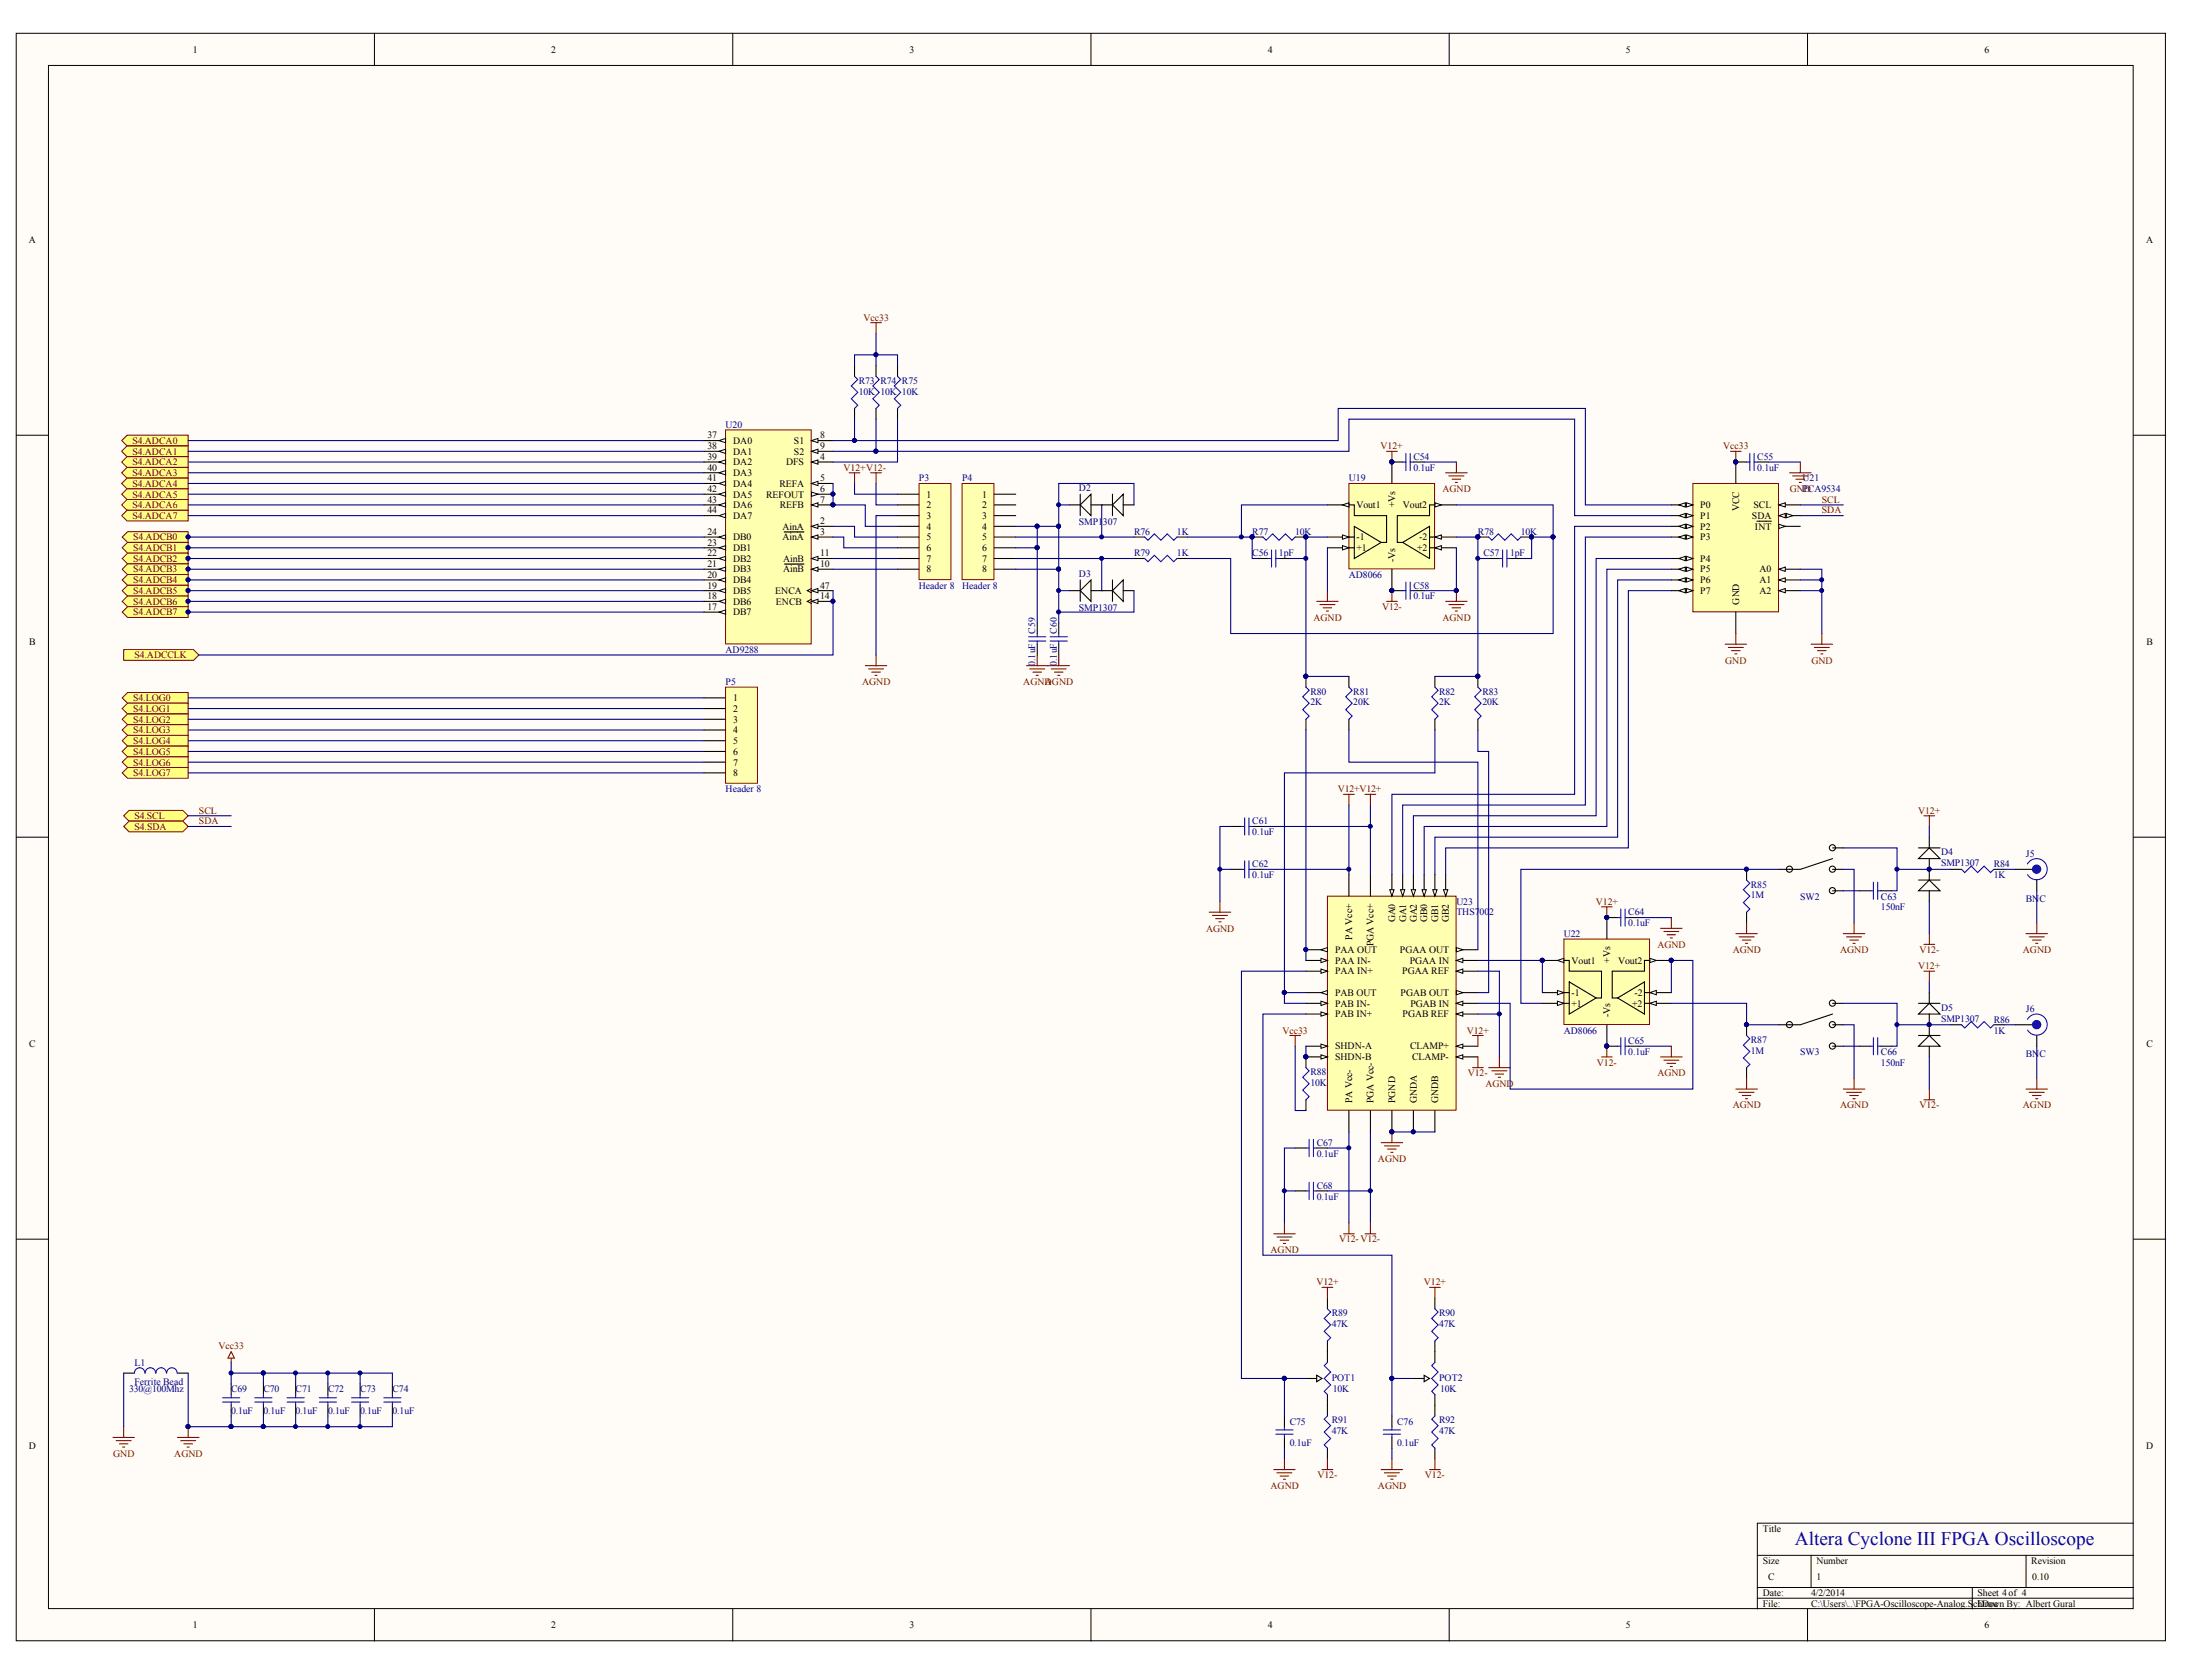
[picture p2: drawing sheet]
<svg xmlns="http://www.w3.org/2000/svg" width="273mm" height="210mm" viewBox="0 0 273 210" stroke-linecap="round" stroke-linejoin="round" font-family="sans-serif">
<defs><g id="words">
<text font-size="2.4" fill="#0000b4" x="224.3" y="193.1">Altera Cyclone III FPGA Oscilloscope</text>
<g font-size="1.2">
<text x="24.1" y="6.6">1</text>
<text x="68.9" y="6.6">2</text>
<text x="113.6" y="6.6">3</text>
<text x="158.4" y="6.6">4</text>
<text x="203.2" y="6.6">5</text>
<text x="248" y="6.6">6</text>
<text x="3.6" y="30.4">A</text>
<text x="268.2" y="30.4">A</text>
<text x="88.4" y="54.8">37</text>
<text x="88.4" y="56.2">38</text>
<text x="88.4" y="57.5">39</text>
<text x="88.4" y="58.8">40</text>
<text x="91.6" y="55.5">DA0</text>
<text x="91.6" y="56.8">DA1</text>
<text x="91.6" y="58.2">DA2</text>
<text x="91.6" y="59.5">DA3</text>
<text x="98.2" y="58.2">DFS</text>
<text x="99.2" y="55.5">S1</text>
<text x="99.2" y="56.8">S2</text>
<text x="102.5" y="54.8">8</text>
<text x="102.5" y="56.2">9</text>
<text x="102.5" y="57.5">4</text>
<text x="88.4" y="60.2">41</text>
<text x="88.4" y="61.5">42</text>
<text x="88.4" y="62.9">43</text>
<text x="88.4" y="64.2">44</text>
<text x="91.6" y="60.9">DA4</text>
<text x="91.6" y="62.2">DA5</text>
<text x="91.6" y="63.6">DA6</text>
<text x="91.6" y="64.9">DA7</text>
<text x="95.7" y="62.2">REFOUT</text>
<text x="97.4" y="60.9">REFA</text>
<text x="97.4" y="63.6">REFB</text>
<text x="102.5" y="60.2">5</text>
<text x="102.5" y="61.5">6</text>
<text x="102.5" y="62.9">7</text>
<text x="102.5" y="65.5">2</text>
<text x="115.8" y="62.2">1</text>
<text x="115.8" y="63.6">2</text>
<text x="115.8" y="64.9">3</text>
<text x="122.7" y="62.2">1</text>
<text x="122.7" y="63.6">2</text>
<text x="122.7" y="64.9">3</text>
<text x="169.5" y="63.6">Vout1</text>
<text x="174.4" y="63.4" transform="rotate(-90 174.4 63.4)">+Vs</text>
<text x="175.3" y="63.6">Vout2</text>
<text x="212.5" y="63.6">P0</text>
<text x="212.5" y="64.9">P1</text>
<text x="217.3" y="63.9" transform="rotate(-90 217.3 63.9)">VCC</text>
<text x="218.9" y="64.9">SDA</text>
<text x="219.1" y="63.6">SCL</text>
<text x="88.4" y="66.9">24</text>
<text x="88.4" y="68.2">23</text>
<text x="88.4" y="69.5">22</text>
<text x="88.4" y="70.9">21</text>
<text x="91.6" y="67.6">DB0</text>
<text x="91.6" y="68.9">DB1</text>
<text x="91.6" y="70.2">DB2</text>
<text x="91.6" y="71.6">DB3</text>
<text x="97.8" y="66.2">AinA</text>
<text x="97.8" y="67.6">AinA</text>
<text x="97.9" y="70.2">AinB</text>
<text x="97.9" y="71.6">AinB</text>
<text x="102.5" y="66.9">3</text>
<text x="102.5" y="69.5">11</text>
<text x="102.5" y="70.9">10</text>
<text x="115.8" y="66.2">4</text>
<text x="115.8" y="67.6">5</text>
<text x="115.8" y="68.9">6</text>
<text x="115.8" y="70.2">7</text>
<text x="115.8" y="71.6">8</text>
<text x="122.7" y="66.2">4</text>
<text x="122.7" y="67.6">5</text>
<text x="122.7" y="68.9">6</text>
<text x="122.7" y="70.2">7</text>
<text x="122.7" y="71.6">8</text>
<text x="169.5" y="68.9">+1</text>
<text x="169.5" y="67.6">-1</text>
<text x="174.4" y="70.2" transform="rotate(-90 174.4 70.2)">-Vs</text>
<text x="177.1" y="68.9">+2</text>
<text x="177.3" y="67.6">-2</text>
<text x="212.5" y="66.2">P2</text>
<text x="212.5" y="67.6">P3</text>
<text x="212.5" y="70.2">P4</text>
<text x="212.5" y="71.6">P5</text>
<text x="219.3" y="66.2">INT</text>
<text x="219.9" y="71.6">A0</text>
<text x="88.4" y="72.2">20</text>
<text x="88.4" y="73.6">19</text>
<text x="88.4" y="74.9">18</text>
<text x="88.4" y="76.3">17</text>
<text x="91.6" y="72.9">DB4</text>
<text x="91.6" y="74.3">DB5</text>
<text x="91.6" y="75.6">DB6</text>
<text x="91.6" y="76.9">DB7</text>
<text x="96.9" y="74.3">ENCA</text>
<text x="97" y="75.6">ENCB</text>
<text x="102.5" y="73.6">47</text>
<text x="102.5" y="74.9">14</text>
<text x="212.5" y="72.9">P6</text>
<text x="212.5" y="74.3">P7</text>
<text x="217.3" y="75.6" transform="rotate(-90 217.3 75.6)">GND</text>
<text x="219.9" y="72.9">A1</text>
<text x="219.9" y="74.3">A2</text>
<text x="3.6" y="80.6">B</text>
<text x="268.2" y="80.6">B</text>
<text x="91.6" y="87.6">1</text>
<text x="91.6" y="89">2</text>
<text x="91.6" y="90.3">3</text>
<text x="91.6" y="91.7">4</text>
<text x="91.6" y="93">5</text>
<text x="91.6" y="94.4">6</text>
<text x="91.6" y="95.7">7</text>
<text x="91.6" y="97">8</text>
<text x="166.8" y="119.1">PAA OUT</text>
<text x="169" y="117.5" transform="rotate(-90 169 117.5)">PA Vcc+</text>
<text x="171.6" y="118.3" transform="rotate(-90 171.6 118.3)">PGA Vcc+</text>
<text x="174.4" y="115.3" transform="rotate(-90 174.4 115.3)">GA0</text>
<text x="174.9" y="119.1">PGAA OUT</text>
<text x="175.7" y="115.3" transform="rotate(-90 175.7 115.3)">GA1</text>
<text x="177.1" y="115.3" transform="rotate(-90 177.1 115.3)">GA2</text>
<text x="178.4" y="115.2" transform="rotate(-90 178.4 115.2)">GB0</text>
<text x="179.7" y="115.2" transform="rotate(-90 179.7 115.2)">GB1</text>
<text x="181.1" y="115.2" transform="rotate(-90 181.1 115.2)">GB2</text>
<text x="166.8" y="120.5">PAA IN-</text>
<text x="166.8" y="121.8">PAA IN+</text>
<text x="166.8" y="124.5">PAB OUT</text>
<text x="166.8" y="125.8">PAB IN-</text>
<text x="175" y="124.5">PGAB OUT</text>
<text x="175.2" y="121.8">PGAA REF</text>
<text x="176.2" y="120.5">PGAA IN</text>
<text x="176.3" y="125.8">PGAB IN</text>
<text x="196.4" y="125.8">+1</text>
<text x="196.4" y="124.5">-1</text>
<text x="196.4" y="120.5">Vout1</text>
<text x="201.2" y="120.3" transform="rotate(-90 201.2 120.3)">+Vs</text>
<text x="202.2" y="120.5">Vout2</text>
<text x="203.9" y="125.8">+2</text>
<text x="204.2" y="124.5">-2</text>
<text x="3.6" y="130.9">C</text>
<text x="166.8" y="127.2">PAB IN+</text>
<text x="166.8" y="131.2">SHDN-A</text>
<text x="175.3" y="127.2">PGAB REF</text>
<text x="176.2" y="131.2">CLAMP+</text>
<text x="201.2" y="127.2" transform="rotate(-90 201.2 127.2)">-Vs</text>
<text x="268.2" y="130.9">C</text>
<text x="166.8" y="132.5">SHDN-B</text>
<text x="169" y="137.9" transform="rotate(-90 169 137.9)">PA Vcc-</text>
<text x="171.6" y="137.9" transform="rotate(-90 171.6 137.9)">PGA Vcc-</text>
<text x="174.4" y="137.9" transform="rotate(-90 174.4 137.9)">PGND</text>
<text x="176.5" y="132.5">CLAMP-</text>
<text x="177.1" y="137.9" transform="rotate(-90 177.1 137.9)">GNDA</text>
<text x="179.7" y="137.9" transform="rotate(-90 179.7 137.9)">GNDB</text>
<text x="3.6" y="181.1">D</text>
<text x="268.2" y="181.1">D</text>
<text x="220.3" y="191.5">Title</text>
<text x="220.3" y="195.5">Size</text>
<text x="221" y="197.5">C</text>
<text x="227" y="195.5">Number</text>
<text x="227" y="197.5">1</text>
<text x="253.8" y="195.5">Revision</text>
<text x="254" y="197.5">0.10</text>
<text x="24.1" y="203.6">1</text>
<text x="68.9" y="203.6">2</text>
<text x="113.6" y="203.6">3</text>
<text x="158.4" y="203.6">4</text>
<text x="203.2" y="203.6">5</text>
<text x="220.3" y="199.6">Date:</text>
<text x="220.3" y="200.9">File:</text>
<text x="226.3" y="199.6">4/2/2014</text>
<text x="226.3" y="200.9">C:\Users\..\FPGA-Oscilloscope-Analog.SchDoc</text>
<text x="247.1" y="199.6">Sheet 4of 4</text>
<text x="247.1" y="200.9">Drawn By: Albert Gural</text>
<text x="248" y="203.6">6</text>
</g>
<g font-size="1.2" fill="#800000">
<text x="107.9" y="40.1">Vcc33</text>
<text x="16.5" y="55.5">S4.ADCA0</text>
<text x="16.5" y="56.8">S4.ADCA1</text>
<text x="16.5" y="58.2">S4.ADCA2</text>
<text x="16.5" y="59.5">S4.ADCA3</text>
<text x="105.4" y="58.8">V12+V12-</text>
<text x="172.5" y="56.2">V12+</text>
<text x="215.3" y="56.2">Vcc33</text>
<text x="16.5" y="60.9">S4.ADCA4</text>
<text x="16.5" y="62.2">S4.ADCA5</text>
<text x="16.5" y="63.6">S4.ADCA6</text>
<text x="16.5" y="64.9">S4.ADCA7</text>
<text x="180.3" y="61.5">AGND</text>
<text x="223.7" y="61.5">GND</text>
<text x="227.7" y="62.9">SCL</text>
<text x="227.7" y="64.2">SDA</text>
<text x="16.6" y="67.6">S4.ADCB0</text>
<text x="16.6" y="68.9">S4.ADCB1</text>
<text x="16.6" y="70.2">S4.ADCB2</text>
<text x="16.6" y="71.6">S4.ADCB3</text>
<text x="16.6" y="72.9">S4.ADCB4</text>
<text x="16.6" y="74.3">S4.ADCB5</text>
<text x="16.6" y="75.6">S4.ADCB6</text>
<text x="16.6" y="76.9">S4.ADCB7</text>
<text x="164.1" y="77.6">AGND</text>
<text x="172.7" y="76.3">V12-</text>
<text x="180.3" y="77.6">AGND</text>
<text x="16.8" y="82.3">S4.ADCCLK</text>
<text x="215.6" y="83">GND</text>
<text x="226.4" y="83">GND</text>
<text x="16.6" y="87.6">S4.LOG0</text>
<text x="16.6" y="89">S4.LOG1</text>
<text x="107.7" y="85.6">AGND</text>
<text x="127.9" y="85.6">AGND</text>
<text x="130.6" y="85.6">AGND</text>
<text x="16.6" y="90.3">S4.LOG2</text>
<text x="16.6" y="91.7">S4.LOG3</text>
<text x="16.6" y="93">S4.LOG4</text>
<text x="16.6" y="94.4">S4.LOG5</text>
<text x="16.6" y="95.7">S4.LOG6</text>
<text x="16.6" y="97">S4.LOG7</text>
<text x="24.9" y="101.7">SCL</text>
<text x="167.2" y="99">V12+V12+</text>
<text x="239.7" y="101.7">V12+</text>
<text x="16.8" y="102.4">S4.SCL</text>
<text x="16.8" y="103.7">S4.SDA</text>
<text x="24.9" y="103">SDA</text>
<text x="199.4" y="113.1">V12+</text>
<text x="150.7" y="116.5">AGND</text>
<text x="207.1" y="118.5">AGND</text>
<text x="216.5" y="119.1">AGND</text>
<text x="229.9" y="119.1">AGND</text>
<text x="239.9" y="119.1">V12-</text>
<text x="252.8" y="119.1">AGND</text>
<text x="239.7" y="121.1">V12+</text>
<text x="160.3" y="129.2">Vcc33</text>
<text x="183.3" y="129.2">V12+</text>
<text x="183.4" y="134.6">V12-</text>
<text x="185.6" y="135.9">AGND</text>
<text x="199.6" y="133.2">V12-</text>
<text x="207.1" y="134.6">AGND</text>
<text x="216.5" y="138.6">AGND</text>
<text x="229.9" y="138.6">AGND</text>
<text x="239.9" y="138.6">V12-</text>
<text x="252.8" y="138.6">AGND</text>
<text x="172.2" y="145.3">AGND</text>
<text x="167.3" y="155.3">V12-V12-</text>
<text x="158.8" y="156.7">AGND</text>
<text x="164.5" y="160.7">V12+</text>
<text x="177.9" y="160.7">V12+</text>
<text x="27.3" y="168.7">Vcc33</text>
<text x="14.1" y="182.1">GND</text>
<text x="21.8" y="182.1">AGND</text>
<text x="164.6" y="184.8">V12-</text>
<text x="178.1" y="184.8">V12-</text>
<text x="158.8" y="186.1">AGND</text>
<text x="172.2" y="186.1">AGND</text>
</g>
<g font-size="1.2" fill="#000080">
<text x="107.3" y="48">R73 R74 R75</text>
<text x="90.7" y="53.5">U20</text>
<text x="107.3" y="49.3">10K 10K 10K</text>
<text x="176.6" y="58.8">0.1uF</text>
<text x="176.6" y="57.5">C54</text>
<text x="219.6" y="58.8">0.1uF</text>
<text x="219.6" y="57.5">C55</text>
<text x="114.8" y="60.2">P3</text>
<text x="120.2" y="60.2">P4</text>
<text x="134.8" y="61.4">D2</text>
<text x="134.8" y="65.7">SMP1</text>
<text x="137.8" y="65.7">307</text>
<text x="168.6" y="60.2">U19</text>
<text x="225.3" y="60.2">U21</text>
<text x="225.3" y="61.5">PCA9534</text>
<text x="141.7" y="66.9">R76</text>
<text x="141.7" y="69.5">R79</text>
<text x="147.1" y="66.9">1K</text>
<text x="147.1" y="69.5">1K</text>
<text x="156.5" y="66.9">R77</text>
<text x="156.5" y="69.5">C56</text>
<text x="159.8" y="69.5">1pF</text>
<text x="161.9" y="66.9">10K</text>
<text x="184.7" y="66.9">R78</text>
<text x="185.4" y="69.5">C57</text>
<text x="188.7" y="69.5">1pF</text>
<text x="190.1" y="66.9">10K</text>
<text x="114.8" y="73.6">Header 8</text>
<text x="120.2" y="73.6">Header 8</text>
<text x="134.8" y="72.1">D3</text>
<text x="134.8" y="76.4">SMP1307</text>
<text x="168.6" y="72.2">AD8066</text>
<text x="176.6" y="74.9">0.1uF</text>
<text x="176.6" y="73.6">C58</text>
<text x="90.7" y="81.6">AD9288</text>
<text x="129.3" y="83.2" transform="rotate(-90 129.3 83.2)">0.1uF</text>
<text x="129.3" y="79.2" transform="rotate(-90 129.3 79.2)">C59</text>
<text x="132.1" y="83.2" transform="rotate(-90 132.1 83.2)">0.1uF</text>
<text x="132.1" y="79.2" transform="rotate(-90 132.1 79.2)">C60</text>
<text x="90.7" y="85.6">P5</text>
<text x="163.8" y="86.8">R80</text>
<text x="163.8" y="88.2">2K</text>
<text x="169.1" y="86.8">R81</text>
<text x="169.1" y="88.2">20K</text>
<text x="179.8" y="86.8">R82</text>
<text x="179.8" y="88.2">2K</text>
<text x="185.2" y="86.8">R83</text>
<text x="185.2" y="88.2">20K</text>
<text x="90.7" y="99">Header 8</text>
<text x="156.5" y="104.4">0.1uF</text>
<text x="156.5" y="103">C61</text>
<text x="242.6" y="106.9">D4</text>
<text x="253.2" y="107.1">J5</text>
<text x="156.5" y="109.8">0.1uF</text>
<text x="156.5" y="108.4">C62</text>
<text x="182" y="113.1">U23</text>
<text x="218.8" y="111">R85</text>
<text x="218.8" y="112.3">1M</text>
<text x="225" y="112.5">SW2</text>
<text x="235.1" y="113.8">150nF</text>
<text x="235.1" y="112.5">C63</text>
<text x="242.6" y="108.3">SMP1307</text>
<text x="249.2" y="108.4">R84</text>
<text x="249.2" y="109.8">1K</text>
<text x="253.2" y="112.7">BNC</text>
<text x="182" y="114.4">THS7</text>
<text x="184.9" y="114.4">00</text>
<text x="186.1" y="114.4">2</text>
<text x="195.4" y="117.1">U22</text>
<text x="203.5" y="115.8">0.1uF</text>
<text x="203.5" y="114.4">C64</text>
<text x="195.4" y="129.2">AD8066</text>
<text x="203.5" y="131.9">0.1uF</text>
<text x="203.5" y="130.5">C65</text>
<text x="218.8" y="130.4">R87</text>
<text x="218.8" y="131.7">1M</text>
<text x="225" y="131.9">SW3</text>
<text x="235.1" y="131.9">C66</text>
<text x="242.6" y="126.4">D5</text>
<text x="242.6" y="127.7">SMP1307</text>
<text x="249.2" y="127.9">R86</text>
<text x="249.2" y="129.2">1K</text>
<text x="253.2" y="126.5">J6</text>
<text x="163.8" y="134.4">R88</text>
<text x="163.8" y="135.7">10K</text>
<text x="235.1" y="133.2">150nF</text>
<text x="253.2" y="132.1">BNC</text>
<text x="164.6" y="143.3">C67</text>
<text x="164.6" y="144.6">0.1uF</text>
<text x="164.6" y="150">0.1uF</text>
<text x="164.6" y="148.6">C68</text>
<text x="166.4" y="164.6">R89</text>
<text x="166.4" y="165.9">47K</text>
<text x="179.8" y="164.6">R90</text>
<text x="179.8" y="165.9">47K</text>
<text x="16.8" y="170.7">L1</text>
<text x="16.8" y="173.1">Ferrite Bead</text>
<text x="166.4" y="172.6">POT1</text>
<text x="179.8" y="172.6">POT2</text>
<text x="16.1" y="174.1">330@100Mhz</text>
<text x="28.9" y="176.8">0.1uF</text>
<text x="28.9" y="174.1">C69</text>
<text x="32.9" y="176.8">0.1uF</text>
<text x="32.9" y="174.1">C70</text>
<text x="36.9" y="176.8">0.1uF</text>
<text x="36.9" y="174.1">C71</text>
<text x="41" y="176.8">0.1uF</text>
<text x="41" y="174.1">C72</text>
<text x="45" y="176.8">0.1uF</text>
<text x="45" y="174.1">C73</text>
<text x="49.1" y="176.8">0.1uF</text>
<text x="49.1" y="174.1">C74</text>
<text x="161.2" y="178.1">C75</text>
<text x="166.4" y="177.9">R91</text>
<text x="166.4" y="179.3">47K</text>
<text x="166.5" y="174.1">10K</text>
<text x="174.6" y="178.1">C76</text>
<text x="179.8" y="177.9">R92</text>
<text x="179.8" y="179.3">47K</text>
<text x="180" y="174.1">10K</text>
<text x="161.2" y="180.8">0.1uF</text>
<text x="174.6" y="180.8">0.1uF</text>
</g>
</g></defs>
<g fill="#fffcf8" stroke="#000" stroke-width=".12">
<path d="M2 4.2h268.6v200.9h-268.6z"/>
<path d="M6.1 8.2h260.5v192.9h-260.5z"/>
</g>
<g fill="none" stroke="#000" stroke-width=".12">
<path d="M46.8 4.2v4M91.6 4.2v4M136.3 4.2v4M181.1 4.2v4M225.9 4.2v4M2 54.4h4.1M266.6 54.4h4M2 104.7h4.1M266.6 104.7h4M2 154.9h4.1M266.6 154.9h4M219.6 194.4h47"/>
<path d="M219.6 198.5h47M219.6 199.8h47M226.3 194.4v4.1M246.5 198.5v2.6M253.2 194.4v4.1M266.6 190.4h-47v10.7M46.8 201.1v4.1M91.6 201.1v4.1M136.3 201.1v4.1M181.1 201.1v4.1M225.9 201.1v4.1"/>
</g>
<g fill="#ffff80" stroke="#800000" stroke-width=".12">
<path d="M15.2 55.1l.7-.7h7.6v1.4h-7.6z" fill-rule="evenodd"/>
<path d="M15.2 56.4l.7-.6h7.6v1.3h-7.6z" fill-rule="evenodd"/>
<path d="M15.2 57.8l.7-.7h7.6v1.3h-7.6z" fill-rule="evenodd"/>
<path d="M15.2 59.1l.7-.7h7.6v1.4h-7.6z" fill-rule="evenodd"/>
<path d="M15.2 60.4l.7-.6h7.6v1.3h-7.6z" fill-rule="evenodd"/>
<path d="M15.2 61.8l.7-.7h7.6v1.4h-7.6z" fill-rule="evenodd"/>
<path d="M15.2 63.1l.7-.6h7.6v1.3h-7.6z" fill-rule="evenodd"/>
<path d="M15.2 64.5l.7-.7h7.6v1.3h-7.6z" fill-rule="evenodd"/>
<path d="M15.3 67.1l.6-.6h7.6v1.3h-7.6z" fill-rule="evenodd"/>
</g>
<circle cx="23.5" cy="67.1" r=".25" fill="#000080" stroke="#000080" stroke-width=".12"/>
<path d="M15.3 68.5l.6-.7h7.6v1.4h-7.6z" fill-rule="evenodd" fill="#ffff80" stroke="#800000" stroke-width=".12"/>
<circle cx="23.5" cy="68.5" r=".25" fill="#000080" stroke="#000080" stroke-width=".12"/>
<path d="M15.3 69.8l.6-.6h7.6v1.3h-7.6z" fill-rule="evenodd" fill="#ffff80" stroke="#800000" stroke-width=".12"/>
<circle cx="23.5" cy="69.8" r=".25" fill="#000080" stroke="#000080" stroke-width=".12"/>
<path d="M15.3 71.2l.6-.7h7.6v1.3h-7.6z" fill-rule="evenodd" fill="#ffff80" stroke="#800000" stroke-width=".12"/>
<circle cx="23.5" cy="71.1" r=".25" fill="#000080" stroke="#000080" stroke-width=".12"/>
<path d="M15.3 72.5l.6-.7h7.6v1.4h-7.6z" fill-rule="evenodd" fill="#ffff80" stroke="#800000" stroke-width=".12"/>
<circle cx="23.5" cy="72.5" r=".25" fill="#000080" stroke="#000080" stroke-width=".12"/>
<path d="M15.3 73.8l.6-.6h7.6v1.3h-7.6z" fill-rule="evenodd" fill="#ffff80" stroke="#800000" stroke-width=".12"/>
<circle cx="23.5" cy="73.8" r=".25" fill="#000080" stroke="#000080" stroke-width=".12"/>
<path d="M15.3 75.2l.6-.7h7.6v1.4h-7.6z" fill-rule="evenodd" fill="#ffff80" stroke="#800000" stroke-width=".12"/>
<circle cx="23.5" cy="75.2" r=".25" fill="#000080" stroke="#000080" stroke-width=".12"/>
<path d="M15.3 76.5l.6-.6h7.6v1.3h-7.6z" fill-rule="evenodd" fill="#ffff80" stroke="#800000" stroke-width=".12"/>
<circle cx="23.5" cy="76.5" r=".25" fill="#000080" stroke="#000080" stroke-width=".12"/>
<g fill="#ffff80" stroke="#800000" stroke-width=".12">
<path d="M15.3 87.2l.6-.6h7.6v1.3h-7.6z" fill-rule="evenodd"/>
<path d="M15.3 88.6l.6-.7h7.6v1.4h-7.6z" fill-rule="evenodd"/>
<path d="M15.3 89.9l.6-.6h7.6v1.3h-7.6z" fill-rule="evenodd"/>
<path d="M15.3 91.3l.6-.7h7.6v1.3h-7.6z" fill-rule="evenodd"/>
<path d="M15.3 92.6l.6-.7h7.6v1.4h-7.6z" fill-rule="evenodd"/>
<path d="M15.3 93.9l.6-.6h7.6v1.3h-7.6z" fill-rule="evenodd"/>
<path d="M15.3 95.3l.6-.7h7.6v1.4h-7.6z" fill-rule="evenodd"/>
<path d="M15.3 96.6l.6-.6h7.6v1.3h-7.6z" fill-rule="evenodd"/>
<path d="M15.5 81.2h8.7l.7 .7-.7 .7h-8.7z" fill-rule="evenodd"/>
<path d="M15.5 102l.6-.7h6.7l.7 .7-.7 .7h-6.7z" fill-rule="evenodd"/>
<path d="M15.5 103.3l.6-.6h6.7l.7 .6-.7 .7h-6.7z" fill-rule="evenodd"/>
</g>
<g fill="none" stroke="#000080" stroke-width=".13">
<path d="M23.5 55.1h64.5M23.5 56.4h64.5M23.5 57.8h64.5M23.5 59.1h64.5M106.8 45.7v-1.3h5.4v1.3M109.5 41.7v4M112.2 52.4v5.4h-8.1M23.5 67.1h64.5M23.5 68.5h64.5M23.5 69.8h64.5M23.5 71.2h64.5M23.5 72.5h64.5"/>
<path d="M23.5 73.8h64.5M23.5 75.2h64.5M23.5 76.5h64.5M23.5 60.4h64.5M23.5 61.8h64.5M23.5 63.1h64.5M23.5 64.5h64.5"/>
</g>
<g fill="#000080" stroke="#000080" stroke-width=".12">
<circle cx="23.5" cy="67.1" r=".25"/>
<circle cx="23.5" cy="68.5" r=".25"/>
<circle cx="23.5" cy="69.8" r=".25"/>
<circle cx="23.5" cy="71.1" r=".25"/>
<circle cx="23.5" cy="72.5" r=".25"/>
<circle cx="23.5" cy="73.8" r=".25"/>
<circle cx="23.5" cy="75.2" r=".25"/>
<circle cx="23.5" cy="76.5" r=".25"/>
<circle cx="109.5" cy="44.3" r=".25"/>
</g>
<path d="M106.8 45.7v1.3M106.8 51.1v1.3M109.5 45.7v1.3M109.5 51.1v1.3M112.2 45.7v1.3M112.2 51.1v1.3" fill="none" stroke="#000" stroke-width=".13"/>
<path d="M106.8 47l.4 .4-.8 .8 .8 .9-.8 .8 .8 .8-.4 .4M109.5 47l.4 .4-.8 .8 .8 .9-.8 .8 .8 .8-.4 .4M112.2 47l.4 .4-.8 .8 .8 .9-.8 .8 .8 .8-.4 .4" fill="none" stroke="#00f" stroke-width=".13"/>
<path d="M108.8 40.3h1.3M109.5 40.3v1.4" fill="none" stroke="#800000" stroke-width=".13"/>
<path d="M90.7 85.9h4v12h-4z" fill="#ffffb0" stroke="#800000" stroke-width=".12"/>
<g fill="none" stroke="#000" stroke-width=".13">
<path d="M88 87.2h2.7M88 88.6h2.7M88 89.9h2.7M88 91.3h2.7M88 92.6h2.7M88 93.9h2.7M88 95.3h2.7M88 96.6h2.7M251.8 108.7h2.7M254.5 110v1.4M28.9 173v1.3M28.9 175.7v1.3"/>
<path d="M32.9 173v1.3M32.9 175.7v1.3"/>
</g>
<path d="M23.5 87.2h64.5M23.5 88.6h64.5M23.5 89.9h64.5M23.5 91.3h64.5M23.5 92.6h64.5M23.5 93.9h64.5M23.5 95.3h64.5M23.5 96.6h64.5M28.9 170.3v2.7" fill="none" stroke="#000080" stroke-width=".13"/>
<circle cx="254.5" cy="108.7" r=".52" fill="#00f" stroke="#00f" stroke-width=".13"/>
<path d="M253.4 108a1.32 1.32 0 0 1 1.9-.4 1.32 1.32 0 0 1 .1 2.1 1.32 1.32 0 0 1-2-.4M27.8 174.7h2.2M27.8 175.3h2.2M28.9 174.3v.4M28.9 175.3v.4M31.8 174.7h2.2M31.8 175.3h2.2M32.9 174.3v.4M32.9 175.3v.4" fill="none" stroke="#00f" stroke-width=".13"/>
<path d="M28.9 169l.4 .8h-.8zM28.9 169.8v.5" fill="none" stroke="#800000" stroke-width=".13"/>
<path d="M90.7 53.7h10.7v26.8h-10.7z" fill="#ffffb0" stroke="#800000" stroke-width=".12"/>
<path d="M88 55.1h2.7" fill="none" stroke="#000" stroke-width=".13"/>
<path d="M89.9 55.1l.8-.3v.6z" fill="#fffcf8" stroke="#000" stroke-width=".12"/>
<path d="M88 56.4h2.7" fill="none" stroke="#000" stroke-width=".13"/>
<path d="M89.9 56.4l.8-.2v.5z" fill="#fffcf8" stroke="#000" stroke-width=".12"/>
<path d="M88 57.8h2.7" fill="none" stroke="#000" stroke-width=".13"/>
<path d="M89.9 57.8l.8-.3v.5z" fill="#fffcf8" stroke="#000" stroke-width=".12"/>
<path d="M88 59.1h2.7" fill="none" stroke="#000" stroke-width=".13"/>
<path d="M89.9 59.1l.8-.3v.6z" fill="#fffcf8" stroke="#000" stroke-width=".12"/>
<path d="M88 60.4h2.7" fill="none" stroke="#000" stroke-width=".13"/>
<path d="M89.9 60.4l.8-.2v.5z" fill="#fffcf8" stroke="#000" stroke-width=".12"/>
<path d="M88 61.8h2.7" fill="none" stroke="#000" stroke-width=".13"/>
<path d="M89.9 61.8l.8-.3v.6z" fill="#fffcf8" stroke="#000" stroke-width=".12"/>
<path d="M88 63.1h2.7" fill="none" stroke="#000" stroke-width=".13"/>
<path d="M89.9 63.1l.8-.2v.5z" fill="#fffcf8" stroke="#000" stroke-width=".12"/>
<path d="M88 64.5h2.7" fill="none" stroke="#000" stroke-width=".13"/>
<path d="M89.9 64.5l.8-.3v.5z" fill="#fffcf8" stroke="#000" stroke-width=".12"/>
<path d="M88 67.1h2.7" fill="none" stroke="#000" stroke-width=".13"/>
<path d="M89.9 67.1l.8-.2v.5z" fill="#fffcf8" stroke="#000" stroke-width=".12"/>
<path d="M88 68.5h2.7" fill="none" stroke="#000" stroke-width=".13"/>
<path d="M89.9 68.5l.8-.3v.6z" fill="#fffcf8" stroke="#000" stroke-width=".12"/>
<path d="M88 69.8h2.7" fill="none" stroke="#000" stroke-width=".13"/>
<path d="M89.9 69.8l.8-.2v.5z" fill="#fffcf8" stroke="#000" stroke-width=".12"/>
<path d="M88 71.2h2.7" fill="none" stroke="#000" stroke-width=".13"/>
<path d="M89.9 71.2l.8-.3v.5z" fill="#fffcf8" stroke="#000" stroke-width=".12"/>
<path d="M88 72.5h2.7" fill="none" stroke="#000" stroke-width=".13"/>
<path d="M89.9 72.5l.8-.3v.6z" fill="#fffcf8" stroke="#000" stroke-width=".12"/>
<path d="M88 73.8h2.7" fill="none" stroke="#000" stroke-width=".13"/>
<path d="M89.9 73.8l.8-.2v.5z" fill="#fffcf8" stroke="#000" stroke-width=".12"/>
<path d="M88 75.2h2.7" fill="none" stroke="#000" stroke-width=".13"/>
<path d="M89.9 75.2l.8-.3v.6z" fill="#fffcf8" stroke="#000" stroke-width=".12"/>
<path d="M88 76.5h2.7" fill="none" stroke="#000" stroke-width=".13"/>
<path d="M89.9 76.5l.8-.2v.5z" fill="#fffcf8" stroke="#000" stroke-width=".12"/>
<path d="M101.4 55.1h2.7" fill="none" stroke="#000" stroke-width=".13"/>
<path d="M101.4 55.1l.8-.3v.6z" fill="#fffcf8" stroke="#000" stroke-width=".12"/>
<path d="M101.4 56.4h2.7" fill="none" stroke="#000" stroke-width=".13"/>
<path d="M101.4 56.4l.8-.2v.5z" fill="#fffcf8" stroke="#000" stroke-width=".12"/>
<path d="M101.4 57.8h2.7" fill="none" stroke="#000" stroke-width=".13"/>
<path d="M101.4 57.8l.8-.3v.5z" fill="#fffcf8" stroke="#000" stroke-width=".12"/>
<path d="M101.4 60.4h2.7" fill="none" stroke="#000" stroke-width=".13"/>
<path d="M101.4 60.4l.8-.2v.5z" fill="#fffcf8" stroke="#000" stroke-width=".12"/>
<path d="M101.4 61.8h2.7" fill="none" stroke="#000" stroke-width=".13"/>
<path d="M101.4 61.5l.8 .3-.8 .3z" fill="#fffcf8" stroke="#000" stroke-width=".12"/>
<circle cx="104.1" cy="61.8" r=".25" fill="#000080" stroke="#000080" stroke-width=".12"/>
<path d="M101.4 63.1h2.7" fill="none" stroke="#000" stroke-width=".13"/>
<path d="M101.4 63.1l.8-.2v.5z" fill="#fffcf8" stroke="#000" stroke-width=".12"/>
<circle cx="104.1" cy="63.1" r=".25" fill="#000080" stroke="#000080" stroke-width=".12"/>
<path d="M101.4 65.8h2.7" fill="none" stroke="#000" stroke-width=".13"/>
<path d="M101.4 65.8l.8-.3v.6z" fill="#fffcf8" stroke="#000" stroke-width=".12"/>
<path d="M101.4 67.1h2.7" fill="none" stroke="#000" stroke-width=".13"/>
<path d="M101.4 67.1l.8-.2v.5z" fill="#fffcf8" stroke="#000" stroke-width=".12"/>
<path d="M98 66.5h2.5M101.4 69.8h2.7" fill="none" stroke="#000" stroke-width=".13"/>
<path d="M101.4 69.8l.8-.2v.5z" fill="#fffcf8" stroke="#000" stroke-width=".12"/>
<path d="M101.4 71.2h2.7" fill="none" stroke="#000" stroke-width=".13"/>
<path d="M101.4 71.2l.8-.3v.5z" fill="#fffcf8" stroke="#000" stroke-width=".12"/>
<path d="M98 70.5h2.5M101.4 73.8h2.7" fill="none" stroke="#000" stroke-width=".13"/>
<path d="M101.4 73.6l-.5 .2 .5 .3" fill="none" stroke="#000" stroke-width=".12"/>
<path d="M101.4 73.8l.8-.2v.5z" fill="#fffcf8" stroke="#000" stroke-width=".12"/>
<path d="M101.4 75.2h2.7" fill="none" stroke="#000" stroke-width=".13"/>
<path d="M101.4 74.9l-.5 .3 .5 .3" fill="none" stroke="#000" stroke-width=".12"/>
<path d="M101.4 75.2l.8-.3v.6z" fill="#fffcf8" stroke="#000" stroke-width=".12"/>
<g fill="#000080" stroke="#000080" stroke-width=".12">
<circle cx="104.1" cy="75.2" r=".25"/>
<circle cx="104.1" cy="61.8" r=".25"/>
<circle cx="104.1" cy="63.1" r=".25"/>
<circle cx="36.9" cy="171.6" r=".25"/>
<circle cx="36.9" cy="178.3" r=".25"/>
<circle cx="41" cy="178.3" r=".25"/>
<circle cx="45" cy="178.3" r=".25"/>
<circle cx="41" cy="171.6" r=".25"/>
<circle cx="45" cy="171.6" r=".25"/>
<circle cx="241.1" cy="108.7" r=".25"/>
<circle cx="237" cy="108.7" r=".25"/>
<circle cx="106.8" cy="55.1" r=".25"/>
<circle cx="109.5" cy="56.4" r=".25"/>
<circle cx="23.5" cy="178.3" r=".25"/>
</g>
<g fill="none" stroke="#000080" stroke-width=".13">
<path d="M106.8 52.4v2.7h-2.7M109.5 52.4v4h-5.4M104.1 73.8v8.1h-79.2M23.5 102h5.4M23.5 103.3h5.4M222.3 108.7h-32.2v16.7h2.6M230.4 106h6.7v5.4h-.7M230.4 108.7h1.3v6.7M230.4 111.4h2M237.1 108.7h6.7M241.1 103.3v1.4M241.1 112.7v4"/>
<path d="M250.5 108.7h1.3M254.5 111.4v4M15.5 171.7v6.7M23.5 171.7v6.7M36.9 171.7v1.3M36.9 177v1.4M41 171.7v1.3M41 177v1.4M45 171.7v1.3M45 177v1.4M49 171.7v1.3M49 177v1.4"/>
</g>
<g fill="none" stroke="#000" stroke-width=".13">
<path d="M229 107.3l-4 1.4h-2.7M229 106h1.4M229 108.7h1.4M229 111.4h1.4M232.4 111.4h1.3M235.1 111.4h1.3M239.8 111.4l1.3-1.4 1.3 1.4zM239.8 107.3l1.3-1.3 1.3 1.3zM239.8 106h2.6M239.8 110h2.6M241.1 108.7h.1M241.1 104.7v1.3"/>
<path d="M241.1 107.3v2.7M241.1 111.4v1.3M243.8 108.7h1.3M249.2 108.7h1.3M15.5 171.7h1.3M22.2 171.7h1.3M36.9 173v1.3M36.9 175.7v1.3M41 173v1.3M41 175.7v1.3M45 173v1.3M45 175.7v1.3"/>
<path d="M49 173v1.3M49 175.7v1.3M163.2 172.3h1.3M164.5 171.9l.7 .4-.7 .4zM165.9 162.3v1.3M165.9 167.6v2.7M165.9 174.3v2.7M165.9 181v1.4"/>
<circle cx="223.6" cy="108.7" r=".38"/>
<circle cx="229" cy="106" r=".38"/>
<circle cx="229" cy="108.7" r=".38"/>
<circle cx="229" cy="111.3" r=".38"/>
</g>
<g fill="none" stroke="#00f" stroke-width=".13">
<path d="M233.7 111.4h.4M234.1 110.3v2.1M234.6 110.3v2.1M234.6 111.4h.5M245.1 108.7l.4 .4 .8-.8 .8 .8 .8-.8 .9 .8 .4-.4M18.1 171.7a.65 .65 0 0 0-.6-.7 .65 .65 0 0 0-.7 .7M19.4 171.7a.65 .65 0 0 0-.6-.7 .65 .65 0 0 0-.7 .7M20.8 171.7a.65 .65 0 0 0-.7-.7 .65 .65 0 0 0-.6 .7M22.1 171.7a.65 .65 0 0 0-.6-.7 .65 .65 0 0 0-.7 .7M35.9 174.7h2.1M35.9 175.3h2.1M36.9 174.3v.4"/>
<path d="M36.9 175.3v.4M39.9 174.7h2.2M39.9 175.3h2.2M41 174.3v.4M41 175.3v.4M43.9 174.7h2.2M43.9 175.3h2.2M45 174.3v.4M45 175.3v.4M48 174.7h2.1M48 175.3h2.1M49 174.3v.4"/>
<path d="M49 175.3v.4M165.9 170.3l-.4 .4 .8 .8-.8 .8 .8 .8-.8 .8 .4 .4M165.9 163.6l.4 .4-.8 .8 .8 .8-.8 .8 .8 .8-.4 .4M165.9 177l-.4 .4 .8 .8-.8 .8 .8 .8-.8 .8 .4 .4"/>
</g>
<g fill="none" stroke="#800000" stroke-width=".13">
<path d="M240.4 118.1h1.4M240.4 102h1.4M241.1 102v1.3M241.1 116.7v1.4M14.1 179.7h2.7M15.5 178.4v1.3M22.2 179.7h2.7M23.5 178.4v1.3M14.5 180.1h1.9M14.9 180.5h1.1M15.3 180.9h.3M22.6 180.1h1.9"/>
<path d="M23 180.5h1.1M23.4 180.9h.3"/>
</g>
<path d="M114.8 60.4h4v12.1h-4z" fill="#ffffb0" stroke="#800000" stroke-width=".12"/>
<path d="M112.2 61.8h2.6M112.2 63.1h2.6M112.2 64.5h2.6M112.2 65.8h2.6M112.2 67.1h2.6M112.2 68.5h2.6M112.2 69.8h2.6M112.2 71.2h2.6M218.3 108.7v1.3M218.3 114v1.4" fill="none" stroke="#000" stroke-width=".13"/>
<path d="M104.1 60.4v2.7" fill="none" stroke="#000080" stroke-width=".13"/>
<g fill="#000080" stroke="#000080" stroke-width=".12">
<circle cx="104.1" cy="63.1" r=".25"/>
<circle cx="218.2" cy="108.7" r=".25"/>
</g>
<g fill="none" stroke="#800000" stroke-width=".13">
<path d="M106.1 59.1h1.4M106.8 59.1v1.3M108.8 59.1h1.3M109.5 59.1v1.3M108.1 83.2h2.7M108.5 83.6h1.9M108.9 84h1.1M109.3 84.4h.3M109.5 81.9v1.3M216.9 116.7h2.7M217.3 117.1h1.9M217.7 117.5h1.1"/>
<path d="M218.1 117.9h.3M218.3 115.4v1.3M230.4 116.7h2.6M230.8 117.1h1.8M231.2 117.5h1M231.6 117.9h.2M231.7 115.4v1.3M253.2 116.7h2.7M253.6 117.1h1.9M254 117.5h1.1M254.4 117.9h.3M254.5 115.4v1.3"/>
</g>
<path d="M218.3 110l.4 .4-.8 .8 .8 .8-.8 .8 .8 .8-.4 .4" fill="none" stroke="#00f" stroke-width=".13"/>
<path d="M120.2 60.4h4v12.1h-4z" fill="#ffffb0" stroke="#800000" stroke-width=".12"/>
<path d="M124.2 61.8h2.7M124.2 63.1h2.7M124.2 64.5h2.7M124.2 65.8h2.7M124.2 67.1h2.7M124.2 68.5h2.7M124.2 69.8h2.7M124.2 71.2h2.7M129.6 77.9v1.3M132.3 77.9v1.3M129.6 80.5v1.4M132.3 80.5v1.4" fill="none" stroke="#000" stroke-width=".13"/>
<path d="M104.1 63.1h4v2.7h4.1M104.1 65.8h2.7v1.3h5.4M104.1 67.1h1.3v1.4h6.8M104.1 69.8h8.1M104.1 71.2h8.1M106.8 60.4v1.4h5.4M109.5 60.4v2.7h2.7M112.2 64.5h-2.7v17.4M126.9 71.2h5.4v6.7M126.9 68.5h2.7M126.9 65.8h2.7v12.1" fill="none" stroke="#000080" stroke-width=".13"/>
<g fill="#000080" stroke="#000080" stroke-width=".12">
<circle cx="104.1" cy="63.1" r=".25"/>
<circle cx="129.6" cy="68.5" r=".25"/>
<circle cx="129.6" cy="65.8" r=".25"/>
<circle cx="132.3" cy="71.1" r=".25"/>
</g>
<path d="M128.5 79.6h2.2M129.6 79.2v.4M131.2 79.6h2.2M132.3 79.2v.4M128.5 80.1h2.2M129.6 80.1v.4M131.2 80.1h2.2M132.3 80.1v.4" fill="none" stroke="#00f" stroke-width=".13"/>
<path d="M128.3 83.2h5.3M128.7 83.6h1.9M129.1 84h1.1M129.5 84.4h.3M129.6 81.9v1.3M131.4 83.6h1.8M131.8 84h1M132.2 84.4h.2M132.3 81.9v1.3" fill="none" stroke="#800000" stroke-width=".13"/>
<path d="M168.6 60.4h10.7v10.7h-10.7z" fill="#ffffb0" stroke="#800000" stroke-width=".12"/>
<path d="M173.9 57.8v2.6M165.9 68.5h2.7M173.9 71.2v2.6" fill="none" stroke="#000" stroke-width=".13"/>
<g fill="#000080" stroke="#000080" stroke-width=".12">
<circle cx="173.9" cy="57.7" r=".25"/>
<circle cx="173.9" cy="73.8" r=".25"/>
</g>
<path d="M167.8 68.2l.8 .3-.8 .3z" fill="#fffcf8" stroke="#000" stroke-width=".12"/>
<path d="M165.9 67.1h2.7" fill="none" stroke="#000" stroke-width=".13"/>
<path d="M167.8 66.9l.8 .2-.8 .3z" fill="#fffcf8" stroke="#000" stroke-width=".12"/>
<path d="M179.3 67.1h2.7" fill="none" stroke="#000" stroke-width=".13"/>
<path d="M179.3 67.1l.8-.2v.5z" fill="#fffcf8" stroke="#000" stroke-width=".12"/>
<path d="M179.3 68.5h2.7" fill="none" stroke="#000" stroke-width=".13"/>
<path d="M179.3 68.5l.8-.3v.6z" fill="#fffcf8" stroke="#000" stroke-width=".12"/>
<path d="M165.9 63.1h2.7" fill="none" stroke="#000" stroke-width=".13"/>
<path d="M167.8 63.1l.8-.2v.5z" fill="#fffcf8" stroke="#000" stroke-width=".12"/>
<path d="M179.3 63.1h2.7" fill="none" stroke="#000" stroke-width=".13"/>
<path d="M179.3 62.9l.8 .2-.8 .3z" fill="#fffcf8" stroke="#000" stroke-width=".12"/>
<path d="M168.6 63.1h.6v1.4h4.1v3.3h-.7M168.6 67.1h.6M168.6 68.5h.6M169.2 65.8l3.4 2-3.4 2zM175.3 67.8l3.3-2v4zM178.6 67.1h.7M178.6 68.5h.7M179.3 63.1h-.7v1.4h-4v3.3h.7" fill="none" stroke="#000" stroke-width=".13"/>
<g fill="#000080" stroke="#000080" stroke-width=".12">
<circle cx="173.9" cy="57.7" r=".25"/>
<circle cx="173.9" cy="73.8" r=".25"/>
</g>
<path d="M195.4 117.4h10.7v10.7h-10.7z" fill="#ffffb0" stroke="#800000" stroke-width=".12"/>
<path d="M200.8 114.7v2.7M192.7 125.4h2.7M200.8 128.1v2.7" fill="none" stroke="#000" stroke-width=".13"/>
<g fill="#000080" stroke="#000080" stroke-width=".12">
<circle cx="200.8" cy="114.7" r=".25"/>
<circle cx="200.8" cy="130.8" r=".25"/>
</g>
<path d="M194.6 125.2l.8 .2-.8 .3z" fill="#fffcf8" stroke="#000" stroke-width=".12"/>
<path d="M192.7 124.1h2.7" fill="none" stroke="#000" stroke-width=".13"/>
<path d="M194.6 123.8l.8 .3-.8 .3z" fill="#fffcf8" stroke="#000" stroke-width=".12"/>
<path d="M206.2 124.1h2.7" fill="none" stroke="#000" stroke-width=".13"/>
<path d="M206.2 124.1l.8-.3v.6z" fill="#fffcf8" stroke="#000" stroke-width=".12"/>
<path d="M206.2 125.4h2.7" fill="none" stroke="#000" stroke-width=".13"/>
<path d="M206.2 125.4l.8-.2v.5z" fill="#fffcf8" stroke="#000" stroke-width=".12"/>
<path d="M192.7 120.1h2.7" fill="none" stroke="#000" stroke-width=".13"/>
<path d="M194.6 120.1l.8-.3v.5z" fill="#fffcf8" stroke="#000" stroke-width=".12"/>
<circle cx="192.7" cy="120.1" r=".25" fill="#000080" stroke="#000080" stroke-width=".12"/>
<path d="M206.2 120.1h2.7" fill="none" stroke="#000" stroke-width=".13"/>
<path d="M206.2 119.8l.8 .3-.8 .2z" fill="#fffcf8" stroke="#000" stroke-width=".12"/>
<g fill="#000080" stroke="#000080" stroke-width=".12">
<circle cx="208.8" cy="120.1" r=".25"/>
<circle cx="200.8" cy="114.7" r=".25"/>
<circle cx="200.8" cy="130.8" r=".25"/>
<circle cx="192.7" cy="120.1" r=".25"/>
</g>
<path d="M195.4 120.1h.7v1.3h4v3.4h-.6M195.4 124.1h.7M195.4 125.4h.7M196.1 122.8l3.4 2-3.4 2zM202.1 124.8l3.4-2v4zM205.5 124.1h.7M205.5 125.4h.7M206.2 120.1h-.7v1.3h-4v3.4h.6" fill="none" stroke="#000" stroke-width=".13"/>
<path d="M165.9 112h16.1v26.8h-16.1z" fill="#ffffb0" stroke="#800000" stroke-width=".12"/>
<path d="M168.6 109.4v2.6M171.3 109.4v2.6M163.2 120.1h2.7M168.6 138.8v2.7M171.3 138.8v2.7M176.6 138.8v2.7M179.3 138.8v2.7" fill="none" stroke="#000" stroke-width=".13"/>
<circle cx="176.6" cy="141.5" r=".25" fill="#000080" stroke="#000080" stroke-width=".12"/>
<path d="M165.1 119.8l.8 .3-.8 .2z" fill="#fffcf8" stroke="#000" stroke-width=".12"/>
<path d="M163.2 121.4h2.7" fill="none" stroke="#000" stroke-width=".13"/>
<path d="M165.1 121.1l.8 .3-.8 .3z" fill="#fffcf8" stroke="#000" stroke-width=".12"/>
<path d="M163.2 118.7h2.7" fill="none" stroke="#000" stroke-width=".13"/>
<path d="M165.1 118.7l.8-.2v.5z" fill="#fffcf8" stroke="#000" stroke-width=".12"/>
<circle cx="163.2" cy="118.7" r=".25" fill="#000080" stroke="#000080" stroke-width=".12"/>
<path d="M163.2 124.1h2.7" fill="none" stroke="#000" stroke-width=".13"/>
<path d="M165.1 124.1l.8-.3v.6z" fill="#fffcf8" stroke="#000" stroke-width=".12"/>
<path d="M163.2 126.8h2.7" fill="none" stroke="#000" stroke-width=".13"/>
<path d="M165.1 126.5l.8 .3-.8 .2z" fill="#fffcf8" stroke="#000" stroke-width=".12"/>
<path d="M163.2 125.4h2.7" fill="none" stroke="#000" stroke-width=".13"/>
<path d="M165.1 125.2l.8 .2-.8 .3z" fill="#fffcf8" stroke="#000" stroke-width=".12"/>
<path d="M163.2 130.8h2.7" fill="none" stroke="#000" stroke-width=".13"/>
<path d="M165.1 130.5l.8 .3-.8 .3z" fill="#fffcf8" stroke="#000" stroke-width=".12"/>
<path d="M163.2 132.1h2.7" fill="none" stroke="#000" stroke-width=".13"/>
<path d="M165.1 131.9l.8 .2-.8 .3z" fill="#fffcf8" stroke="#000" stroke-width=".12"/>
<circle cx="163.2" cy="132.1" r=".25" fill="#000080" stroke="#000080" stroke-width=".12"/>
<path d="M182 120.1h2.7" fill="none" stroke="#000" stroke-width=".13"/>
<path d="M182 120.1l.8-.3v.5z" fill="#fffcf8" stroke="#000" stroke-width=".12"/>
<path d="M182 121.4h2.7" fill="none" stroke="#000" stroke-width=".13"/>
<path d="M182 121.4l.8-.3v.6z" fill="#fffcf8" stroke="#000" stroke-width=".12"/>
<path d="M182 118.7h2.7" fill="none" stroke="#000" stroke-width=".13"/>
<path d="M182 118.5l.8 .2-.8 .3z" fill="#fffcf8" stroke="#000" stroke-width=".12"/>
<path d="M182 124.1h2.7" fill="none" stroke="#000" stroke-width=".13"/>
<path d="M182 123.8l.8 .3-.8 .3z" fill="#fffcf8" stroke="#000" stroke-width=".12"/>
<path d="M182 125.4h2.7" fill="none" stroke="#000" stroke-width=".13"/>
<path d="M182 125.4l.8-.2v.5z" fill="#fffcf8" stroke="#000" stroke-width=".12"/>
<path d="M182 126.8h2.7" fill="none" stroke="#000" stroke-width=".13"/>
<path d="M182 126.8l.8-.3v.5z" fill="#fffcf8" stroke="#000" stroke-width=".12"/>
<path d="M182 132.1h2.7" fill="none" stroke="#000" stroke-width=".13"/>
<path d="M182 132.1l.8-.2v.5z" fill="#fffcf8" stroke="#000" stroke-width=".12"/>
<path d="M182 130.8h2.7" fill="none" stroke="#000" stroke-width=".13"/>
<path d="M182 130.8l.8-.3v.6z" fill="#fffcf8" stroke="#000" stroke-width=".12"/>
<path d="M173.9 109.4v2.6" fill="none" stroke="#000" stroke-width=".13"/>
<path d="M173.7 111.2h.5l-.3 .8z" fill="#fffcf8" stroke="#000" stroke-width=".12"/>
<path d="M175.3 109.4v2.6" fill="none" stroke="#000" stroke-width=".13"/>
<path d="M175 111.2h.6l-.3 .8z" fill="#fffcf8" stroke="#000" stroke-width=".12"/>
<path d="M176.6 109.4v2.6" fill="none" stroke="#000" stroke-width=".13"/>
<path d="M176.4 111.2h.5l-.3 .8z" fill="#fffcf8" stroke="#000" stroke-width=".12"/>
<path d="M178 109.4v2.6" fill="none" stroke="#000" stroke-width=".13"/>
<path d="M177.7 111.2h.5l-.2 .8z" fill="#fffcf8" stroke="#000" stroke-width=".12"/>
<path d="M179.3 109.4v2.6" fill="none" stroke="#000" stroke-width=".13"/>
<path d="M179 111.2h.6l-.3 .8z" fill="#fffcf8" stroke="#000" stroke-width=".12"/>
<path d="M180.7 109.4v2.6" fill="none" stroke="#000" stroke-width=".13"/>
<path d="M180.4 111.2h.5l-.2 .8z" fill="#fffcf8" stroke="#000" stroke-width=".12"/>
<g fill="none" stroke="#000" stroke-width=".13">
<path d="M133.6 63.1h1.4M133.6 73.8h1.4M135 63.1l1.3-1.3v2.7zM135 73.8l1.3-1.3v2.7zM135 61.8v2.7M135 72.5v2.7M136.3 63.1h2.7M136.3 73.8h2.7M137.7 63.1h.1M137.7 73.8h.1M139 63.1l1.4-1.3v2.7zM139 73.8l1.4-1.3v2.7z"/>
<path d="M139 61.8v2.7M139 72.5v2.7M140.4 63.1h1.3M140.4 73.8h1.3M141.7 67.1h1.4M141.7 69.8h1.4M147.1 67.1h1.3M147.1 69.8h1.3M156.5 67.1h1.3M157.2 69.8h1.3M159.8 69.8h1.4M161.9 67.1h1.3"/>
<path d="M184.7 67.1h1.3M186 69.8h1.4M188.7 69.8h1.4M190.1 67.1h1.3M163.2 84.6v1.3M163.2 89.9v1.4M168.6 84.6v1.3M168.6 89.9v1.4M179.3 84.6v1.3M179.3 89.9v1.4M184.7 84.6v1.3M184.7 89.9v1.4"/>
<path d="M163.2 132.1v1.4M163.2 137.5v1.3M173.9 138.8v2.7M218.3 128.1v1.4M218.3 133.5v1.3M229 126.8l-4 1.3h-2.7M229 128.1h1.4M229 125.4h1.4M229 130.8h1.4M232.4 130.8h1.3M235.1 130.8h1.3M239.8 130.8l1.3-1.3 1.3 1.3z"/>
<path d="M239.8 126.8l1.3-1.4 1.3 1.4zM239.8 125.4h2.6M239.8 129.5h2.6M241.1 128.1h.1M241.1 124.1v1.3M241.1 126.8v2.7M241.1 130.8v1.3M243.8 128.1h1.3M249.2 128.1h1.3M251.8 128.1h2.7M254.5 129.5v1.3M160.5 177v1.4"/>
<path d="M160.5 179.7v1.3M173.9 177v1.4M173.9 179.7v1.3M176.6 172.3h1.4M178 171.9l.6 .4-.6 .4zM179.3 162.3v1.3M179.3 167.6v2.7M179.3 174.3v2.7M179.3 181v1.4"/>
<circle cx="223.6" cy="128.1" r=".38"/>
<circle cx="229" cy="128.1" r=".38"/>
<circle cx="229" cy="130.8" r=".38"/>
<circle cx="229" cy="125.4" r=".38"/>
</g>
<g fill="#000080" stroke="#000080" stroke-width=".12">
<circle cx="173.9" cy="141.5" r=".25"/>
<circle cx="176.6" cy="141.5" r=".25"/>
<circle cx="163.2" cy="118.7" r=".25"/>
<circle cx="163.2" cy="132.1" r=".25"/>
<circle cx="241.1" cy="128.1" r=".25"/>
<circle cx="237" cy="128.1" r=".25"/>
<circle cx="218.2" cy="128.1" r=".25"/>
<circle cx="200.8" cy="114.7" r=".25"/>
<circle cx="200.8" cy="130.8" r=".25"/>
<circle cx="187.4" cy="126.8" r=".25"/>
<circle cx="160.5" cy="172.3" r=".25"/>
<circle cx="173.9" cy="172.3" r=".25"/>
<circle cx="173.9" cy="73.8" r=".25"/>
<circle cx="173.9" cy="57.7" r=".25"/>
<circle cx="182" cy="73.8" r=".25"/>
<circle cx="137.7" cy="67.1" r=".25"/>
<circle cx="137.7" cy="69.8" r=".25"/>
<circle cx="132.3" cy="76.5" r=".25"/>
<circle cx="132.3" cy="73.8" r=".25"/>
<circle cx="132.3" cy="65.8" r=".25"/>
<circle cx="132.3" cy="63.1" r=".25"/>
<circle cx="163.2" cy="67.1" r=".25"/>
<circle cx="156.5" cy="67.1" r=".25"/>
<circle cx="191.4" cy="67.1" r=".25"/>
<circle cx="184.7" cy="67.1" r=".25"/>
<circle cx="155.1" cy="67.1" r=".25"/>
<circle cx="194.1" cy="67.1" r=".25"/>
<circle cx="163.2" cy="84.5" r=".25"/>
<circle cx="184.7" cy="84.5" r=".25"/>
<circle cx="160.5" cy="124.1" r=".25"/>
<circle cx="129.6" cy="65.8" r=".25"/>
<circle cx="132.3" cy="71.1" r=".25"/>
<circle cx="192.7" cy="120.1" r=".25"/>
<circle cx="208.8" cy="120.1" r=".25"/>
<circle cx="163.2" cy="69.8" r=".25"/>
<circle cx="184.7" cy="69.8" r=".25"/>
<circle cx="32.9" cy="178.3" r=".25"/>
<circle cx="23.5" cy="178.3" r=".25"/>
<circle cx="28.9" cy="178.3" r=".25"/>
</g>
<circle cx="254.5" cy="128.1" r=".52" fill="#00f" stroke="#00f" stroke-width=".13"/>
<g fill="none" stroke="#00f" stroke-width=".13">
<path d="M143.1 67.1l.4 .4 .8-.8 .8 .8 .8-.8 .8 .8 .4-.4M143.1 69.8l.4 .4 .8-.8 .8 .8 .8-.8 .8 .8 .4-.4M157.8 67.1l.4 .4 .8-.8 .8 .8 .8-.8 .9 .8 .4-.4M158.5 69.8h.4M158.9 68.8v2.1M159.4 68.8v2.1M159.4 69.8h.4M186 67.1l.4 .4 .8-.8 .8 .8 .8-.8 .9 .8 .4-.4M187.4 69.8h.4M187.8 68.8v2.1M188.3 69.8h.4M188.3 68.8v2.1"/>
<path d="M163.2 85.9l.4 .4-.8 .8 .8 .8-.8 .8 .8 .8-.4 .4M168.6 85.9l.4 .4-.8 .8 .8 .8-.8 .8 .8 .8-.4 .4M179.3 85.9l.4 .4-.8 .8 .8 .8-.8 .8 .8 .8-.4 .4M184.7 85.9l.4 .4-.8 .8 .8 .8-.8 .8 .8 .8-.4 .4M163.2 133.5l.4 .4-.8 .8 .8 .8-.8 .8 .8 .8-.4 .4M218.3 129.5l.4 .4-.8 .8 .8 .8-.8 .8 .8 .8-.4 .4M233.7 130.8h.4M234.1 129.7v2.2M234.6 129.7v2.2M234.6 130.8h.5M245.1 128.1l.4 .4 .8-.8 .8 .8 .8-.8 .9 .8 .4-.4M253.4 127.4a1.32 1.32 0 0 1 1.9-.3 1.32 1.32 0 0 1 .1 2 1.32 1.32 0 0 1-2-.3"/>
<path d="M159.4 178.8h2.2M159.4 179.3h2.2M160.5 178.4v.4M160.5 179.3v.4M172.9 178.8h2.1M172.9 179.3h2.1M173.9 178.4v.4M173.9 179.3v.4M179.3 170.3l-.4 .4 .8 .8-.8 .8 .8 .8-.8 .8 .4 .4M179.3 163.6l.4 .4-.8 .8 .8 .8-.8 .8 .8 .8-.4 .4M179.3 177l-.4 .4 .8 .8-.8 .8 .8 .8-.8 .8 .4 .4"/>
</g>
<g fill="none" stroke="#000080" stroke-width=".13">
<path d="M126.9 69.8h14.8M126.9 67.1h14.8M129.6 65.8h2.7M132.3 73.8h1.3M132.3 63.1h1.3M132.3 65.8v5.4M137.7 63.1v4M137.7 69.8v4M141.7 73.8v2.7h-9.4M141.7 63.1v-2.7h-9.4v5.4M161.2 69.8h2M165.9 63.1h-10.8v4"/>
<path d="M165.9 67.1h-2.7v17.5h5.4M165.9 68.5v5.3M182 63.1h12.1v16.1h-40.3v-9.4h-5.4M182 67.1h2.7v17.5h-5.4M184.7 69.8h1.3M163.2 91.3v28.8M168.6 91.3v4h16.1v23.4M179.3 91.3v5.3h-18.8v27.5M184.7 91.3v2.6h1.3v30.2h-1.3M160.5 124.1v1.3h2.7M160.5 124.1h2.7M161.9 130.8v8h1.3"/>
<path d="M163.2 121.4h-8.1v50.9h5.4M163.2 126.8h-5.4v30.1h16.1v15.4M163.2 130.8v1.3M184.7 121.4h2.7v10.7M184.7 126.8h2.7M184.7 120.1h8v4M208.9 125.4h9.4v2.7h4M208.9 124.1v-4h2.6v16.1h-22.8v-10.8h-4M230.4 125.4h6.7v5.4h-.7M230.4 128.1h1.3v6.7M230.4 130.8h2M237.1 128.1h6.7"/>
<path d="M241.1 122.8v1.3M241.1 132.1v4.1M250.5 128.1h1.3M254.5 130.8v4M173.9 141.5h5.4M23.5 178.4h5.4M32.9 177v1.4M160.5 172.3v4.7M160.5 172.3h2.7M173.9 172.3v4.7M173.9 172.3h2.7M160.5 181v1.4"/>
<path d="M173.9 181v1.4"/>
</g>
<g fill="none" stroke="#800000" stroke-width=".13">
<path d="M173.3 56.4h1.3M173.9 56.4v1.4M164.5 75.2h2.7M164.9 75.6h1.9M165.3 76h1.1M165.7 76.4h.3M165.9 73.8v1.4M173.3 75.2h1.3M173.9 73.8v1.4M180.7 75.2h2.6M181.1 75.6h1.8M181.5 76h1"/>
<path d="M181.9 76.4h.2M182 73.8v1.4M167.9 99.3h1.3M168.6 99.3v1.3M170.6 99.3h1.3M171.3 99.3v1.3M200.1 113.4h1.4M200.8 113.4v1.3M161.2 129.5h1.3M161.9 129.5v1.3M184 133.5h1.4M184 129.5h1.4"/>
<path d="M184.7 129.5v1.3M184.7 132.1v1.4M186 133.5h2.7M186.4 133.9h1.9M186.8 134.3h1.1M187.2 134.7h.3M187.4 132.1v1.4M200.1 132.1h1.4M200.8 130.8v1.3M216.9 136.2h2.7M217.3 136.6h1.9M217.7 137h1.1"/>
<path d="M218.1 137.4h.3M218.3 134.8v1.4M230.4 136.2h2.6M230.8 136.6h1.8M231.2 137h1M231.6 137.4h.2M231.7 134.8v1.4M240.4 137.5h1.4M240.4 121.4h1.4M241.1 121.4v1.4M241.1 136.2v1.3M253.2 136.2h2.7"/>
<path d="M253.6 136.6h1.9M254 137h1.1M254.4 137.4h.3M254.5 134.8v1.4M167.9 154.2h1.3M168.6 152.9v1.3M170.6 154.2h1.3M171.3 152.9v1.3M172.6 142.9h2.7M173 143.3h1.9M173.4 143.7h1.1M173.8 144.1h.3"/>
<path d="M173.9 141.5v1.4M165.2 160.9h1.4M165.9 160.9v1.4M178.6 160.9h1.4M179.3 160.9v1.4M159.2 183.7h2.7M159.6 184.1h1.9M160 184.5h1M160.4 184.9h.2M160.5 182.4v1.3M165.2 183.7h1.4M165.9 182.4v1.3"/>
<path d="M172.6 183.7h2.7M173 184.1h1.9M173.4 184.5h1.1M173.8 184.9h.3M173.9 182.4v1.3M178.6 183.7h1.4M179.3 182.4v1.3"/>
</g>
<path d="M211.5 60.4h10.8v16.1h-10.8z" fill="#ffffb0" stroke="#800000" stroke-width=".12"/>
<path d="M222.3 71.2h2.7" fill="none" stroke="#000" stroke-width=".13"/>
<path d="M222.3 71.2l.8-.3v.5z" fill="#fffcf8" stroke="#000" stroke-width=".12"/>
<path d="M222.3 72.5h2.7" fill="none" stroke="#000" stroke-width=".13"/>
<path d="M222.3 72.5l.8-.3v.6z" fill="#fffcf8" stroke="#000" stroke-width=".12"/>
<path d="M222.3 73.8h2.7" fill="none" stroke="#000" stroke-width=".13"/>
<path d="M222.3 73.8l.8-.2v.5z" fill="#fffcf8" stroke="#000" stroke-width=".12"/>
<path d="M208.9 63.1h2.6" fill="none" stroke="#000" stroke-width=".13"/>
<g fill="#fffcf8" stroke="#000" stroke-width=".12">
<path d="M210.7 62.9l.8 .2-.8 .3z"/>
<path d="M209.8 63.1l.8-.2v.5z"/>
</g>
<path d="M208.9 64.5h2.6" fill="none" stroke="#000" stroke-width=".13"/>
<g fill="#fffcf8" stroke="#000" stroke-width=".12">
<path d="M210.7 64.2l.8 .3-.8 .2z"/>
<path d="M209.8 64.5l.8-.3v.5z"/>
</g>
<path d="M208.9 65.8h2.6" fill="none" stroke="#000" stroke-width=".13"/>
<g fill="#fffcf8" stroke="#000" stroke-width=".12">
<path d="M210.7 65.5l.8 .3-.8 .3z"/>
<path d="M209.8 65.8l.8-.3v.6z"/>
</g>
<path d="M208.9 67.1h2.6" fill="none" stroke="#000" stroke-width=".13"/>
<g fill="#fffcf8" stroke="#000" stroke-width=".12">
<path d="M210.7 66.9l.8 .2-.8 .3z"/>
<path d="M209.8 67.1l.8-.2v.5z"/>
</g>
<path d="M208.9 69.8h2.6" fill="none" stroke="#000" stroke-width=".13"/>
<g fill="#fffcf8" stroke="#000" stroke-width=".12">
<path d="M210.7 69.6l.8 .2-.8 .3z"/>
<path d="M209.8 69.8l.8-.2v.5z"/>
</g>
<path d="M208.9 71.2h2.6" fill="none" stroke="#000" stroke-width=".13"/>
<g fill="#fffcf8" stroke="#000" stroke-width=".12">
<path d="M210.7 70.9l.8 .3-.8 .2z"/>
<path d="M209.8 71.2l.8-.3v.5z"/>
</g>
<path d="M208.9 72.5h2.6" fill="none" stroke="#000" stroke-width=".13"/>
<g fill="#fffcf8" stroke="#000" stroke-width=".12">
<path d="M210.7 72.2l.8 .3-.8 .3z"/>
<path d="M209.8 72.5l.8-.3v.6z"/>
</g>
<path d="M208.9 73.8h2.6" fill="none" stroke="#000" stroke-width=".13"/>
<g fill="#fffcf8" stroke="#000" stroke-width=".12">
<path d="M210.7 73.6l.8 .2-.8 .3z"/>
<path d="M209.8 73.8l.8-.2v.5z"/>
</g>
<path d="M216.9 57.8v2.6M216.9 76.5v2.7M222.3 63.1h2.7" fill="none" stroke="#000" stroke-width=".13"/>
<circle cx="216.9" cy="57.7" r=".25" fill="#000080" stroke="#000080" stroke-width=".12"/>
<path d="M222.3 63.1l.8-.2v.5z" fill="#fffcf8" stroke="#000" stroke-width=".12"/>
<path d="M222.3 64.5h2.7" fill="none" stroke="#000" stroke-width=".13"/>
<g fill="#fffcf8" stroke="#000" stroke-width=".12">
<path d="M222.3 64.5l.8-.3v.5z"/>
<path d="M223.2 64.2l.8 .3-.8 .2z"/>
</g>
<path d="M222.3 65.8h2.7" fill="none" stroke="#000" stroke-width=".13"/>
<path d="M222.3 65.5l.8 .3-.8 .3z" fill="#fffcf8" stroke="#000" stroke-width=".12"/>
<g fill="none" stroke="#000" stroke-width=".13">
<path d="M173.9 57.8h1.4M176.6 57.8h1.4M216.9 57.8h1.4M219.6 57.8h1.3M173.9 73.8h1.4M176.6 73.8h1.4M219.5 65.2h1.9M153.8 103.3h1.3M153.8 108.7h1.3M156.5 103.3h1.3M156.5 108.7h1.3M200.8 114.7h1.3"/>
<path d="M203.5 114.7h1.3M200.8 130.8h1.3M203.5 130.8h1.3M161.9 143.5h1.3M161.9 148.9h1.3M164.5 143.5h1.4M164.5 148.9h1.4"/>
</g>
<g fill="#000080" stroke="#000080" stroke-width=".12">
<circle cx="216.9" cy="57.7" r=".25"/>
<circle cx="173.9" cy="57.7" r=".25"/>
<circle cx="200.8" cy="114.7" r=".25"/>
<circle cx="173.9" cy="73.8" r=".25"/>
<circle cx="200.8" cy="130.8" r=".25"/>
<circle cx="28.9" cy="171.6" r=".25"/>
<circle cx="32.9" cy="171.6" r=".25"/>
<circle cx="32.9" cy="178.3" r=".25"/>
<circle cx="156.5" cy="67.1" r=".25"/>
<circle cx="191.4" cy="67.1" r=".25"/>
<circle cx="194.1" cy="67.1" r=".25"/>
<circle cx="28.9" cy="178.3" r=".25"/>
<circle cx="171.2" cy="148.9" r=".25"/>
<circle cx="168.5" cy="143.5" r=".25"/>
<circle cx="160.5" cy="148.9" r=".25"/>
<circle cx="168.5" cy="108.7" r=".25"/>
<circle cx="171.2" cy="103.3" r=".25"/>
<circle cx="152.4" cy="108.7" r=".25"/>
<circle cx="227.6" cy="72.5" r=".25"/>
<circle cx="227.6" cy="73.8" r=".25"/>
<circle cx="182" cy="73.8" r=".25"/>
<circle cx="109.5" cy="56.4" r=".25"/>
<circle cx="106.8" cy="55.1" r=".25"/>
</g>
<g fill="none" stroke="#800000" stroke-width=".13">
<path d="M180.7 59.1h2.6M181.1 59.5h1.8M181.5 59.9h1M182 57.8v1.3M216.2 56.4h1.4M216.9 56.4v1.4M223.6 59.1h2.7M224 59.5h1.9M224.4 59.9h1.1M225 57.8v1.3M181.9 60.3h.2M216.9 79.2v1.3"/>
<path d="M224.8 60.3h.3M227.7 79.2v1.3M215.6 80.5h2.7M216 80.9h1.9M216.4 81.3h1.1M216.8 81.7h.3M226.3 80.5h2.7M226.7 80.9h1.9M227.1 81.3h1.1M227.5 81.7h.3M151.1 114h2.7M151.5 114.4h1.9"/>
<path d="M151.9 114.8h1.1M152.3 115.2h.3M152.5 112.7v1.3M207.5 116.1h2.7M207.9 116.5h1.9M208.3 116.9h1.1M208.7 117.3h.3M208.9 114.7v1.4M207.5 132.1h2.7M207.9 132.5h1.9M208.3 132.9h1.1M208.7 133.3h.3"/>
<path d="M208.9 130.8v1.3M159.2 154.2h2.7M159.6 154.6h1.9M160 155h1M160.4 155.4h.2M160.5 152.9v1.3"/>
</g>
<g fill="none" stroke="#000080" stroke-width=".13">
<path d="M106.8 55.1h60.4v-4h30.9v12h10.8M109.5 56.4h59.1v-4h28.2v12.1h12.1M178 57.8h4M220.9 57.8h4.1M148.4 67.1h8.1v2.7h.7M182 68.5v5.3h-4M194.1 67.1h-2.7v2.7h-1.3M208.9 65.8h-12.1v33.5h-22.9v10.1M208.9 67.1h-10.8v33.5h-22.8v8.8M208.9 69.8h-9.4v32.2h-22.9v7.4M208.9 71.2h-8.1v32.1h-22.8v6.1M208.9 72.5h-6.8v32.2h-22.8v4.7"/>
<path d="M208.9 73.8h-5.4v32.2h-22.8v3.4M225 71.2h2.7v8M225 63.1h5.4M225 64.5h5.4M225 72.5h2.7M225 73.8h2.7M152.5 108.7h1.3M153.8 103.3h-1.3v9.4M157.8 108.7h10.8M157.8 103.3h13.5M168.6 100.6v8.8M171.3 100.6v8.8"/>
<path d="M204.8 114.7h4.1M204.8 130.8h4.1M160.5 148.9h1.4M161.9 143.5h-1.4v9.4M165.9 148.9h5.4M165.9 143.5h2.7M168.6 141.5v11.4M171.3 141.5v11.4M28.9 171.7h20.1M28.9 177v1.4h20.1M32.9 171.7v1.3"/>
</g>
<g fill="none" stroke="#00f" stroke-width=".13">
<path d="M175.3 57.8h.4M175.7 56.7v2.1M176.2 57.8h.4M176.2 56.7v2.1M218.3 57.8h.4M218.7 56.7v2.1M219.2 56.7v2.1M219.2 57.8h.4M175.3 73.8h.4M175.7 72.8v2.1M176.2 72.8v2.1M176.2 73.8h.4"/>
<path d="M155.1 103.3h.4M155.1 108.7h.4M155.5 102.3v2.1M155.5 107.6v2.2M156.1 102.3v2.1M156.1 107.6v2.2M156.1 103.3h.4M156.1 108.7h.4M202.1 114.7h.4M202.5 113.6v2.2M203.1 113.6v2.2M203.1 114.7h.4"/>
<path d="M202.1 130.8h.4M202.5 129.7v2.2M203.1 129.7v2.2M203.1 130.8h.4M163.2 143.5h.4M163.2 148.9h.4M163.6 142.5v2.1M163.6 147.8v2.2M164.1 142.5v2.1M164.1 147.8v2.2M164.1 143.5h.4M164.1 148.9h.4"/>
</g>
<use href="#words"/>
</svg>
